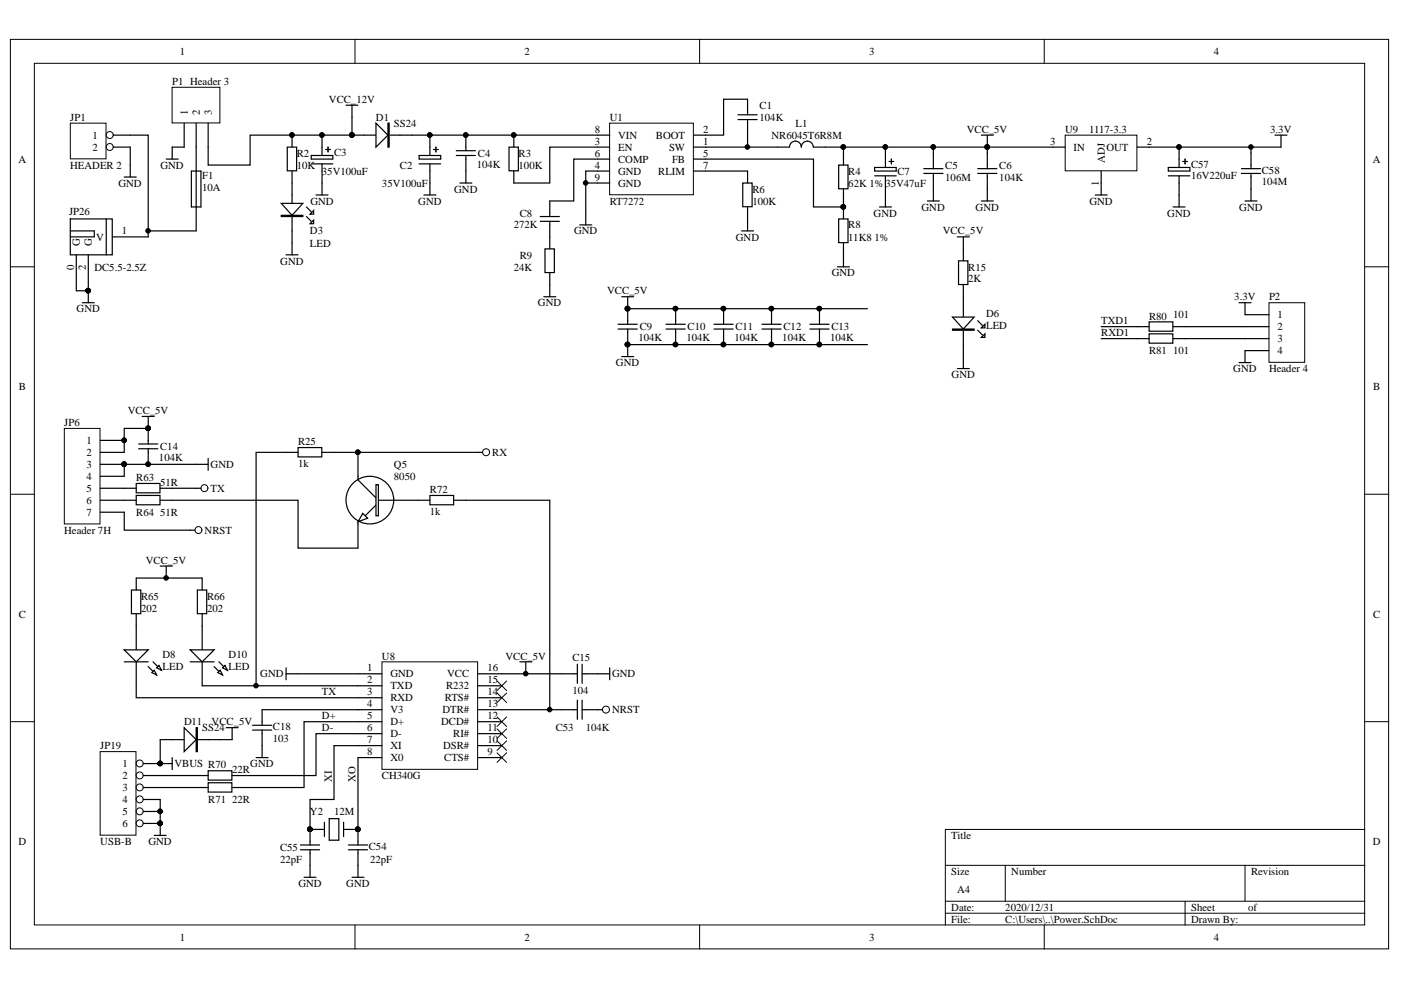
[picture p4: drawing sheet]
<svg xmlns="http://www.w3.org/2000/svg" width="297mm" height="210mm" viewBox="0 0 297 210" stroke-linecap="round" stroke-linejoin="round" font-family="sans-serif">
<defs><g id="words">
<g font-size="2.3">
<text x="38.1" y="11.7">1</text>
<text x="111.2" y="11.7">2</text>
<text x="184.3" y="11.7">3</text>
<text x="257.3" y="11.7">4</text>
<text x="36.5" y="18">P1 Header 3</text>
<text x="69.7" y="21.8">VCC_12V</text>
<text x="161" y="23.1">C1</text>
<text x="14.9" y="25.6">JP1</text>
<text x="19.6" y="29.4">1</text>
<text x="39.8" y="24.3" transform="rotate(-90 39.8 24.3)">1</text>
<text x="42.4" y="24.3" transform="rotate(-90 42.4 24.3)">2</text>
<text x="44.9" y="24.3" transform="rotate(-90 44.9 24.3)">3</text>
<text x="79.7" y="25.6">D1</text>
<text x="83.5" y="26.9">SS24</text>
<text x="126.1" y="28.2">8</text>
<text x="129.3" y="25.6">U1</text>
<text x="131.1" y="29.4">VIN</text>
<text x="139.1" y="29.4">BOOT</text>
<text x="149.1" y="28.2">2</text>
<text x="161" y="25.6">104K</text>
<text x="163.6" y="29.4">NR6045T6R8M</text>
<text x="168.7" y="26.9">L1</text>
<text x="205" y="28.2">VCC_5V</text>
<text x="225.8" y="28.2">U9</text>
<text x="230.9" y="28.2">1117-3.3</text>
<text x="269.3" y="28.2">3.3V</text>
<text x="3.9" y="34.5">A</text>
<text x="14.9" y="35.8">HEADER 2</text>
<text x="19.6" y="32">2</text>
<text x="34" y="35.8">GND</text>
<text x="62.9" y="33.2">R2</text>
<text x="62.9" y="35.8">10K</text>
<text x="70.8" y="33">C3</text>
<text x="84.8" y="35.8">C2</text>
<text x="101.1" y="35.5">104K</text>
<text x="101.3" y="33.2">C4</text>
<text x="110" y="33.2">R3</text>
<text x="110" y="35.8">100K</text>
<text x="126.1" y="30.7">3</text>
<text x="126.1" y="35.8">4</text>
<text x="126.1" y="33.2">6</text>
<text x="131.1" y="32">EN</text>
<text x="131.1" y="34.5">COMP</text>
<text x="141.8" y="32">SW</text>
<text x="142.5" y="34.5">FB</text>
<text x="149.1" y="30.7">1</text>
<text x="149.1" y="33.2">5</text>
<text x="149.1" y="35.8">7</text>
<text x="200.4" y="35.8">C5</text>
<text x="211.9" y="35.8">C6</text>
<text x="222.7" y="30.7">3</text>
<text x="227.6" y="32">IN</text>
<text x="234.2" y="34.5" transform="rotate(-90 234.2 34.5)">ADJ</text>
<text x="234.6" y="32">OUT</text>
<text x="243.1" y="30.7">2</text>
<text x="252.5" y="35.5">C57</text>
<text x="291.1" y="34.5">A</text>
<text x="25.1" y="39.6">GND</text>
<text x="42.9" y="38.1">F1</text>
<text x="42.9" y="40.6">10A</text>
<text x="68.3" y="37">35V100uF</text>
<text x="81" y="39.6">35V100uF</text>
<text x="96.3" y="40.8">GND</text>
<text x="126.1" y="38.3">9</text>
<text x="131.1" y="37">GND</text>
<text x="131.1" y="39.6">GND</text>
<text x="139.6" y="37">RLIM</text>
<text x="159.5" y="40.8">R6</text>
<text x="179.9" y="37">R4</text>
<text x="179.9" y="39.6">62K 1%</text>
<text x="187.7" y="39.6">35V47uF</text>
<text x="190.3" y="37">C7</text>
<text x="200.4" y="38.3">106M</text>
<text x="211.9" y="38.3">104K</text>
<text x="233" y="39.4" transform="rotate(-90 233 39.4)">1</text>
<text x="252.5" y="38.1">16V220uF</text>
<text x="267.5" y="36.8">C58</text>
<text x="267.5" y="39.3">104M</text>
<text x="14.6" y="45.7">JP26</text>
<text x="65.8" y="43.4">GND</text>
<text x="88.7" y="43.4">GND</text>
<text x="110.2" y="45.9">C8</text>
<text x="129.3" y="43.4">RT7272</text>
<text x="159.5" y="43.4">100K</text>
<text x="185.2" y="45.9">GND</text>
<text x="195.4" y="44.6">GND</text>
<text x="206.8" y="44.6">GND</text>
<text x="231" y="43.4">GND</text>
<text x="247.5" y="45.9">GND</text>
<text x="262.8" y="44.6">GND</text>
<text x="17" y="52.2" transform="rotate(-90 17 52.2)">G</text>
<text x="19.5" y="52.2" transform="rotate(-90 19.5 52.2)">G</text>
<text x="20.4" y="51">V</text>
<text x="25.8" y="49.7">1</text>
<text x="65.7" y="49.7">D3</text>
<text x="65.7" y="52.3">LED</text>
<text x="108.9" y="48.4">272K</text>
<text x="121.7" y="49.7">GND</text>
<text x="156" y="51">GND</text>
<text x="179.9" y="48.4">R8</text>
<text x="179.9" y="51">11K8 1%</text>
<text x="199.9" y="49.7">VCC_5V</text>
<text x="15.7" y="57.2" transform="rotate(-90 15.7 57.2)">0</text>
<text x="18.2" y="57.2" transform="rotate(-90 18.2 57.2)">2</text>
<text x="20" y="57.4">DC5.5-2.5Z</text>
<text x="59.4" y="56.1">GND</text>
<text x="108.9" y="57.4">24K</text>
<text x="110.2" y="54.8">R9</text>
<text x="176.4" y="58.6">GND</text>
<text x="205.3" y="57.4">R15</text>
<text x="205.3" y="59.9">2K</text>
<text x="114.1" y="65">GND</text>
<text x="128.7" y="62.4">VCC_5V</text>
<text x="261.7" y="63.7">3.3V</text>
<text x="269.1" y="63.7">P2</text>
<text x="16.2" y="66.2">GND</text>
<text x="135.6" y="70">C9</text>
<text x="145.8" y="70">C10</text>
<text x="156" y="70">C11</text>
<text x="166.1" y="70">C12</text>
<text x="176.3" y="70">C13</text>
<text x="209.1" y="67.2">D6</text>
<text x="209.1" y="69.8">LED</text>
<text x="233.5" y="71.3">RXD1</text>
<text x="233.5" y="68.8">TXD1</text>
<text x="243.6" y="67.7">R80</text>
<text x="248.7" y="67.5">101</text>
<text x="270.8" y="67.5">1</text>
<text x="270.8" y="70">2</text>
<text x="130.6" y="77.7">GND</text>
<text x="135.4" y="72.3">104K</text>
<text x="145.5" y="72.3">104K</text>
<text x="155.7" y="72.3">104K</text>
<text x="165.9" y="72.3">104K</text>
<text x="176" y="72.3">104K</text>
<text x="243.6" y="75.1">R81</text>
<text x="248.7" y="75.1">101</text>
<text x="270.8" y="72.6">3</text>
<text x="270.8" y="75.1">4</text>
<text x="4" y="82.7">B</text>
<text x="201.8" y="80.2">GND</text>
<text x="261.5" y="78.9">GND</text>
<text x="269.1" y="78.9">Header 4</text>
<text x="291.2" y="82.7">B</text>
<text x="27.1" y="87.8">VCC_5V</text>
<text x="13.6" y="90.3">JP6</text>
<text x="18.4" y="94.1">1</text>
<text x="34" y="95.4">C14</text>
<text x="63.2" y="94.4">R25</text>
<text x="18.4" y="96.7">2</text>
<text x="18.4" y="99.2">3</text>
<text x="18.4" y="101.7">4</text>
<text x="28.9" y="102">R63</text>
<text x="33.7" y="97.7">104K</text>
<text x="44.7" y="99.2">GND</text>
<text x="63.2" y="99">1k</text>
<text x="83.5" y="99.2">Q5</text>
<text x="83.5" y="101.7">8050</text>
<text x="104.4" y="96.7">RX</text>
<text x="18.4" y="104.3">5</text>
<text x="18.4" y="106.8">6</text>
<text x="34" y="103">51R</text>
<text x="44.7" y="104.3">TX</text>
<text x="91.1" y="104.6">R72</text>
<text x="13.6" y="113.2">Header 7H</text>
<text x="18.4" y="109.4">7</text>
<text x="28.9" y="109.4">R64</text>
<text x="34" y="109.4">51R</text>
<text x="43.4" y="113.2">NRST</text>
<text x="91.1" y="109.1">1k</text>
<text x="30.9" y="119.5">VCC_5V</text>
<text x="4" y="131">C</text>
<text x="29.9" y="127.1">R65</text>
<text x="29.9" y="129.7">202</text>
<text x="43.9" y="127.1">R66</text>
<text x="43.9" y="129.7">202</text>
<text x="291.2" y="131">C</text>
<text x="34.5" y="139.6">D8</text>
<text x="34.5" y="142.1">LED</text>
<text x="48.5" y="139.6">D10</text>
<text x="48.5" y="142.1">LED</text>
<text x="55.2" y="143.6">GND</text>
<text x="77.8" y="142.4">1</text>
<text x="81" y="139.8">U8</text>
<text x="82.8" y="143.6">GND</text>
<text x="94.8" y="143.6">VCC</text>
<text x="103.4" y="142.4">16</text>
<text x="107.2" y="139.8">VCC_5V</text>
<text x="121.4" y="140.1">C15</text>
<text x="129.8" y="143.6">GND</text>
<text x="68.3" y="147.4">TX</text>
<text x="77.8" y="144.9">2</text>
<text x="77.8" y="147.4">3</text>
<text x="77.8" y="150">4</text>
<text x="82.8" y="146.2">TXD</text>
<text x="82.8" y="148.7">RXD</text>
<text x="94.3" y="148.7">RTS#</text>
<text x="94.6" y="146.2">R232</text>
<text x="103.4" y="150">13</text>
<text x="103.4" y="147.4">14</text>
<text x="103.4" y="144.9">15</text>
<text x="121.4" y="147.2">104</text>
<text x="39" y="153.8">D11</text>
<text x="42.9" y="155.1">SS24</text>
<text x="44.9" y="153.8">VCC_5V</text>
<text x="57.9" y="154.8">C18</text>
<text x="68.3" y="152.5">D+</text>
<text x="68.3" y="155.1">D-</text>
<text x="77.8" y="152.5">5</text>
<text x="77.8" y="155.1">6</text>
<text x="82.8" y="151.2">V3</text>
<text x="82.8" y="153.8">D+</text>
<text x="93.5" y="153.8">DCD#</text>
<text x="93.8" y="151.2">DTR#</text>
<text x="103.4" y="155.1">11</text>
<text x="103.4" y="152.5">12</text>
<text x="117.8" y="155.1">C53</text>
<text x="124.2" y="155.1">104K</text>
<text x="129.8" y="151.2">NRST</text>
<text x="21.3" y="158.9">JP19</text>
<text x="57.9" y="157.4">103</text>
<text x="77.8" y="157.6">7</text>
<text x="77.8" y="160.1">8</text>
<text x="82.8" y="156.3">D-</text>
<text x="82.8" y="158.9">XI</text>
<text x="82.8" y="161.4">X0</text>
<text x="93.9" y="158.9">DSR#</text>
<text x="94.2" y="161.4">CTS#</text>
<text x="96.1" y="156.3">RI#</text>
<text x="103.4" y="160.1">9</text>
<text x="103.4" y="157.6">10</text>
<text x="26" y="162.7">1</text>
<text x="26" y="165.2">2</text>
<text x="26" y="167.7">3</text>
<text x="37" y="162.7">VBUS R70</text>
<text x="49.2" y="163.9">22R</text>
<text x="53.1" y="162.7">GND</text>
<text x="70.3" y="165.7" transform="rotate(-90 70.3 165.7)">XI</text>
<text x="75.4" y="165.7" transform="rotate(-90 75.4 165.7)">XO</text>
<text x="81" y="165.2">CH340G</text>
<text x="26" y="170.3">4</text>
<text x="26" y="172.8">5</text>
<text x="44.2" y="170.3">R71</text>
<text x="49.2" y="170.3">22R</text>
<text x="65.7" y="172.8">Y2</text>
<text x="70.8" y="172.8">12M</text>
<text x="3.9" y="179.1">D</text>
<text x="21.3" y="179.1">USB-B</text>
<text x="26" y="175.3">6</text>
<text x="31.5" y="179.1">GND</text>
<text x="201.7" y="177.9">Title</text>
<text x="291.1" y="179.1">D</text>
<text x="59.4" y="180.4">C55</text>
<text x="59.4" y="183">22pF</text>
<text x="78.2" y="180.2">C54</text>
<text x="78.4" y="183">22pF</text>
<text x="201.7" y="185.5">Size</text>
<text x="214.4" y="185.5">Number</text>
<text x="265.2" y="185.5">Revision</text>
<text x="63.3" y="188.1">GND</text>
<text x="73.4" y="188.1">GND</text>
<text x="203" y="189.3">A4</text>
<text x="201.7" y="193.1">Date:</text>
<text x="201.7" y="195.7">File:</text>
<text x="213.1" y="193.1">2020/12/31</text>
<text x="213.1" y="195.7">C:\Users\..\Power.SchDoc</text>
<text x="252.5" y="193.1">Sheet</text>
<text x="252.5" y="195.7">Drawn By:</text>
<text x="264.6" y="193.1">of</text>
<text x="38.1" y="199.5">1</text>
<text x="111.2" y="199.5">2</text>
<text x="184.3" y="199.5">3</text>
<text x="257.3" y="199.5">4</text>
</g>
</g></defs>
<g fill="#fff" stroke="#000" stroke-width=".21">
<path d="M2.2 8.3h292.2v192.9h-292.2z"/>
<path d="M7.3 13.4h282v182.7h-282z"/>
</g>
<g fill="none" stroke="#000" stroke-width=".21">
<path d="M75.3 8.3v5.1M148.3 8.3v5.1M221.4 8.3v5.1M2.2 56.6h5.1M289.4 56.6h5.1M2.2 104.8h5.1M289.4 104.8h5.1M2.2 153h5.1M289.4 153h5.1M289.4 175.9h-89v20.3M75.3 196.2v5M148.3 196.2v5"/>
<path d="M200.4 183.5h89M200.4 191.1h89M200.4 193.6h89M213.1 183.5v7.6M221.4 196.2v5M251.3 191.1v5.1M264 183.5v7.6"/>
</g>
<path d="M74.6 28.7h12.7" fill="none" stroke="#000" stroke-width=".25"/>
<circle cx="74.6" cy="28.6" r=".48" fill="#000" stroke="#000" stroke-width=".21"/>
<path d="M82.3 26.1h.2v5.1h-.2z" fill-rule="evenodd" fill="#fff"/>
<path d="M82.3 26.1h.2v5.1h-.2z" fill="none" stroke="#000" stroke-width=".25"/>
<path d="M79.7 26.1l2.6 2.6-2.6 2.5z" fill="#fff"/>
<path d="M79.7 26.1l2.6 2.6-2.6 2.5z" fill="none" stroke="#000" stroke-width=".25"/>
<circle cx="74.6" cy="28.6" r=".48" fill="#000" stroke="#000" stroke-width=".21"/>
<path d="M14.9 26.1h7.6v7.6h-7.6z" fill="#fff" stroke="#000" stroke-width=".21"/>
<path d="M22.5 28.7h5.1" fill="none" stroke="#000" stroke-width=".25"/>
<circle cx="23.3" cy="28.6" r=".74" fill="#fff" stroke="#000" stroke-width=".21"/>
<path d="M22.5 31.2h5.1" fill="none" stroke="#000" stroke-width=".25"/>
<circle cx="23.3" cy="31.2" r=".74" fill="#fff" stroke="#000" stroke-width=".21"/>
<path d="M26.3 37.5h2.6M27.6 31.2v6.3M40.6 36.3h2v7.6h-2zM41.6 31.2v17.8M60.9 31.2h2v5h-2zM61.9 28.7v2.5M61.9 36.3v15.2M65 45.9l1 1M65 43.9l1 1M203.2 55.3h2v5h-2zM204.2 52.8v2.5M204.2 60.4v2.5" fill="none" stroke="#000" stroke-width=".25"/>
<circle cx="61.9" cy="28.6" r=".48" fill="#000" stroke="#000" stroke-width=".21"/>
<path d="M59.6 43.1h4.6l-2.3 2.6z" fill="#fff"/>
<path d="M59.6 43.1h4.6l-2.3 2.6z" fill="none" stroke="#000" stroke-width=".25"/>
<path d="M59.6 45.7h4.6v.2h-4.6z" fill-rule="evenodd" fill="#fff"/>
<path d="M59.6 45.7h4.6v.2h-4.6z" fill="none" stroke="#000" stroke-width=".25"/>
<path d="M65.7 47.4l.8-.7v.7z" fill="#fff"/>
<path d="M65.7 47.4l.8-.7v.7z" fill="none" stroke="#000" stroke-width=".25"/>
<path d="M65.7 45.4l.8-.8v.8z" fill="#fff"/>
<path d="M65.7 45.4l.8-.8v.8zM204.2 62.9v12.7M207.3 70l1 1M207.3 68l1 1" fill="none" stroke="#000" stroke-width=".25"/>
<path d="M202 67.2h4.5l-2.3 2.6z" fill="#fff"/>
<path d="M202 67.2h4.5l-2.3 2.6z" fill="none" stroke="#000" stroke-width=".25"/>
<path d="M202 69.8h4.5v.2h-4.5z" fill-rule="evenodd" fill="#fff"/>
<path d="M202 69.8h4.5v.2h-4.5z" fill="none" stroke="#000" stroke-width=".25"/>
<path d="M208.1 71.5l.7-.7v.7z" fill="#fff"/>
<path d="M208.1 71.5l.7-.7v.7z" fill="none" stroke="#000" stroke-width=".25"/>
<path d="M208.1 69.5l.7-.7v.7z" fill="#fff"/>
<g fill="none" stroke="#000" stroke-width=".25">
<path d="M66 33h4.6v.7h-4.6zM66 34.7h4.6M68.3 28.7v4.3M68.3 34.7v6.6M69 31.7h1.1M69.5 31.2v1M73.4 22.3h2.5M74.6 22.3v2.5M88.9 33h4.5v.7h-4.5zM88.9 34.7h4.5M91.1 28.7v4.3M91.1 34.7v6.6"/>
<path d="M91.9 31.7h1M92.4 31.2v1M96.7 32h4.1M96.7 33h4.1M97.5 38.8h2.5M98.8 28.7v3.3M98.8 33v5.8M60.7 54h2.5M61.9 51.5v2.5M67 41.3h2.5M89.9 41.3h2.5M203 50.2h2.5"/>
<path d="M204.2 50.2v2.6M131 68.8h4.1M131 69.8h4.1M131.8 75.6h2.6M131.8 62.9h2.6M133.1 62.9v5.9M133.1 69.8v5.8M133.1 73.1h50.8M133.1 65.5h50.8M141.2 68.8h4.1M141.2 69.8h4.1M143.2 65.5v3.3"/>
<path d="M143.2 69.8v3.3M151.4 68.8h4M151.4 69.8h4M153.4 65.5v3.3M153.4 69.8v3.3M161.5 68.8h4.1M161.5 69.8h4.1M163.6 65.5v3.3M163.6 69.8v3.3M171.7 68.8h4.1M171.7 69.8h4.1M173.7 65.5v3.3"/>
<path d="M173.7 69.8v3.3M203 78.1h2.5M204.2 75.6v2.5M208.1 69.5l.7-.7v.7z"/>
</g>
<g fill="#000" stroke="#000" stroke-width=".21">
<circle cx="68.3" cy="28.6" r=".48"/>
<circle cx="91.1" cy="28.6" r=".49"/>
<circle cx="98.7" cy="28.6" r=".48"/>
<circle cx="133.1" cy="65.4" r=".49"/>
<circle cx="133.1" cy="73" r=".49"/>
<circle cx="143.2" cy="65.4" r=".49"/>
<circle cx="143.2" cy="73" r=".49"/>
<circle cx="153.4" cy="65.4" r=".49"/>
<circle cx="153.4" cy="73" r=".49"/>
<circle cx="163.5" cy="65.4" r=".49"/>
<circle cx="163.5" cy="73" r=".49"/>
<circle cx="173.7" cy="65.4" r=".49"/>
<circle cx="173.7" cy="73" r=".49"/>
</g>
<path d="M129.2 26.1h17.8v15.2h-17.8z" fill="#fff" stroke="#000" stroke-width=".21"/>
<g fill="none" stroke="#000" stroke-width=".25">
<path d="M87.3 28.7h42M107.9 31.2h2v5h-2zM108.9 28.7v2.5M124.2 38.8h5.1M129.3 31.2h-12.7v7.6h-7.7v-2.5M129.3 33.7h-7.7v8.9h-5v3.3M129.3 36.3h-5.1v11.4M147.1 36.3h11.4v2.5M147.1 33.7h2.5M156.5 24.3h4M156.5 25.4h4M157.5 38.8h2v5h-2z"/>
<path d="M158.5 24.3v-3.3h-5.1v7.7h-6.3M158.5 25.4v5.8M169.9 31.2a1.25 1.25 0 0 0-1.3-1.3 1.25 1.25 0 0 0-1.2 1.3h-20.3M172.4 31.2a1.26 1.26 0 0 0-1.2-1.3 1.26 1.26 0 0 0-1.3 1.3M172.5 31.2h6.3M177.8 35h2v5h-2zM178.8 32.5v2.5M185.4 35.5h4.6v.8h-4.6zM185.4 37.3h4.6M187.7 31.2v4.3M187.7 37.3v6.6M188.5 34.2h1"/>
<path d="M189 33.7v1M195.9 35.8h4M195.9 36.8h4M197.9 32.5v3.3M197.9 36.8v5.8M207.3 35.8h4.1M207.3 36.8h4.1M208.1 28.7h2.5M209.3 28.7v2.5M209.3 32.5v3.3M209.3 36.8v5.8M114.5 45.9h4.1"/>
<path d="M114.5 46.9h4.1M115.5 52.8h2v5h-2zM116.6 46.9v5.9M116.6 57.8v5.1M122.9 47.7h2.6M157.2 49h2.6M158.5 43.9v5.1M177.6 56.6h2.5M177.8 46.4h2v5h-2zM178.8 40.1v2.5M178.8 43.9v2.5M178.8 51.5v5.1"/>
<path d="M186.5 43.9h2.5M196.6 42.6h2.6M208.1 42.6h2.5M115.3 62.9h2.5M29.4 94.1h4.1M29.4 95.1h4.1M30.2 88.3h2.5M31.4 90.8h-5.1v5.1M31.4 88.3v5.8M31.4 95.1v3.3M41.6 98.4h2.5M44.1 97.2v2.5"/>
</g>
<g fill="#000" stroke="#000" stroke-width=".21">
<circle cx="108.9" cy="28.6" r=".48"/>
<circle cx="124.2" cy="38.8" r=".48"/>
<circle cx="158.5" cy="31.2" r=".49"/>
<circle cx="178.8" cy="31.2" r=".49"/>
<circle cx="187.7" cy="31.2" r=".48"/>
<circle cx="209.3" cy="31.2" r=".48"/>
<circle cx="178.8" cy="43.9" r=".49"/>
<circle cx="31.4" cy="98.4" r=".48"/>
<circle cx="31.4" cy="90.8" r=".48"/>
</g>
<path d="M81 140.3h20.3v22.8h-20.3z" fill="#fff" stroke="#000" stroke-width=".21"/>
<g fill="none" stroke="#000" stroke-width=".25">
<path d="M53.5 153.8h4.1M53.5 154.8h4.1M55.6 154.8v5.8M60.7 142.9h20.3M60.7 141.6v2.5M75.9 145.4h5.1M75.9 147.9h5.1M75.9 153h5.1M75.9 155.6h5.1M81 158.1h-10.2v11.4h-5.1v6.4M81 150.5h-25.4v3.3M101.3 142.9h21.1"/>
<path d="M101.3 145.4h5.1M101.3 147.9h5.1M101.3 150.5h21.1M101.3 153h5.1M101.3 155.6h5.1M101.3 158.1h5.1M122.4 140.8v4.1M122.4 148.4v4.1M123.4 142.9h5.9M123.4 150.5h4.3M123.4 140.8v4.1M123.4 148.4v4.1"/>
<path d="M129.3 141.6v2.5M54.3 160.6h2.5M63.7 179.2h4.1M65.7 175.9h3.1M65.7 175.9v3.3M68.8 174.3v3.1M69.8 173.6h2v4.5h-2zM72.9 175.9h3M72.9 174.3v3.1M73.9 179.2h4M81 160.6h-5.1v18.6M101.3 160.6h5.1"/>
<path d="M63.7 180.2h4.1M64.5 186h2.5M65.7 180.2v5.8M73.9 180.2h4M74.6 186h2.6M75.9 180.2v5.8"/>
</g>
<g fill="#000" stroke="#000" stroke-width=".21">
<circle cx="65.7" cy="175.8" r=".49"/>
<circle cx="75.9" cy="175.8" r=".49"/>
</g>
<g fill="none" stroke="#000" stroke-width=".21">
<path d="M105.4 144.4l2 2M105.4 146.9l2 2.1M105.4 152l2 2M105.4 154.5l2 2.1M105.4 157.1l2 2M105.4 159.6l2 2M107.4 144.4l-2 2M107.4 146.9l-2 2.1M107.4 152l-2 2M107.4 154.5l-2 2.1M107.4 157.1l-2 2M107.4 159.6l-2 2"/>
<circle cx="128.5" cy="150.4" r=".74"/>
</g>
<path d="M21.2 159.4h7.6v17.7h-7.6z" fill="#fff" stroke="#000" stroke-width=".21"/>
<path d="M28.9 161.9h5.1" fill="none" stroke="#000" stroke-width=".25"/>
<circle cx="29.6" cy="161.9" r=".74" fill="#fff" stroke="#000" stroke-width=".21"/>
<circle cx="33.9" cy="161.9" r=".48" fill="#000" stroke="#000" stroke-width=".21"/>
<path d="M28.9 164.4h5.1" fill="none" stroke="#000" stroke-width=".25"/>
<circle cx="29.6" cy="164.4" r=".74" fill="#fff" stroke="#000" stroke-width=".21"/>
<path d="M28.9 167h5.1" fill="none" stroke="#000" stroke-width=".25"/>
<circle cx="29.6" cy="166.9" r=".74" fill="#fff" stroke="#000" stroke-width=".21"/>
<path d="M28.9 169.5h5.1" fill="none" stroke="#000" stroke-width=".25"/>
<circle cx="29.6" cy="169.5" r=".74" fill="#fff" stroke="#000" stroke-width=".21"/>
<path d="M28.9 172.1h5.1" fill="none" stroke="#000" stroke-width=".25"/>
<circle cx="29.6" cy="172" r=".74" fill="#fff" stroke="#000" stroke-width=".21"/>
<circle cx="33.9" cy="172" r=".48" fill="#000" stroke="#000" stroke-width=".21"/>
<path d="M28.9 174.6h5.1" fill="none" stroke="#000" stroke-width=".25"/>
<circle cx="29.6" cy="174.6" r=".74" fill="#fff" stroke="#000" stroke-width=".21"/>
<g fill="#000" stroke="#000" stroke-width=".21">
<circle cx="33.9" cy="161.9" r=".48"/>
<circle cx="33.9" cy="174.6" r=".48"/>
<circle cx="33.9" cy="172" r=".48"/>
</g>
<path d="M42.9 132.7v5.1M42.9 140.3v5.1M75.9 153h-11.4v14h-15.3M75.9 155.6h-8.9v8.8h-17.8M32.7 177.1h2.5M34 161.9h2.5M34 169.5v7.6M34 164.4h10.1M34 167h10.1M36.5 160.6v2.6M44.1 163.4h5.1v2h-5.1zM44.1 166h5.1v1.9h-5.1z" fill="none" stroke="#000" stroke-width=".25"/>
<path d="M40.3 137.8h5.1l-2.5 2.5z" fill="#fff"/>
<path d="M40.3 137.8h5.1l-2.5 2.5zM45.4 141.3l1.8 1.8M46.4 140.3l1.8 1.8" fill="none" stroke="#000" stroke-width=".25"/>
<path d="M46.2 142.6l.5-.5 .5 1z" fill="#fff"/>
<path d="M46.2 142.6l.5-.5 .5 1z" fill="none" stroke="#000" stroke-width=".25"/>
<path d="M47.2 141.6l.5-.5 .5 1z" fill="#fff"/>
<path d="M28.9 132.7v5.1M28.9 140.3v5.1M40.3 140.3h5.1M47.2 141.6l.5-.5 .5 1z" fill="none" stroke="#000" stroke-width=".25"/>
<path d="M26.3 137.8h5.1l-2.5 2.5z" fill="#fff"/>
<path d="M26.3 137.8h5.1l-2.5 2.5zM31.4 141.3l1.8 1.8M32.4 140.3l1.8 1.8" fill="none" stroke="#000" stroke-width=".25"/>
<path d="M32.2 142.6l.5-.5 .5 1z" fill="#fff"/>
<path d="M32.2 142.6l.5-.5 .5 1z" fill="none" stroke="#000" stroke-width=".25"/>
<path d="M33.2 141.6l.5-.5 .5 1z" fill="#fff"/>
<g fill="none" stroke="#000" stroke-width=".25">
<path d="M60.7 95.9h2.5M63.2 94.9h5v2h-5zM68.3 95.9h2.5M75.9 95.9v5.8l3.8 3.9M101.3 95.9h1M26.3 103.5h2.6M26.3 106.1h2.6M28.9 102.5h5v2h-5zM28.9 105h5v2h-5zM34 103.5h8.6M34 106.1h2.5M75.9 110.6v5.6"/>
<path d="M79.7 106.1h8.9M79.7 107.1l-2.3 2.3M27.9 125.1h1.9v5h-1.9zM28.9 125.1v-2.5h14v2.5M28.9 130.2v2.5M34 120h2.5M35.2 120v2.6M41.8 125.1h2v5h-2zM42.9 130.2v2.5M26.3 140.3h5.1M28.9 145.4v2.5h47M33.2 141.6l.5-.5 .5 1z"/>
<path d="M42.9 145.4h33M110.2 140.3h2.6M111.5 140.3v2.6"/>
</g>
<g fill="#000" stroke="#000" stroke-width=".21">
<circle cx="75.9" cy="95.9" r=".49"/>
<circle cx="35.2" cy="122.5" r=".48"/>
<circle cx="111.5" cy="142.8" r=".48"/>
</g>
<g fill="none" stroke="#000" stroke-width=".21">
<circle cx="103.1" cy="95.9" r=".74"/>
<circle cx="43.3" cy="103.5" r=".74"/>
</g>
<path d="M79.7 102.8h.5v6.6h-.5z" fill-rule="evenodd" fill="#fff"/>
<path d="M79.7 102.8h.5v6.6h-.5z" fill="none" stroke="#000" stroke-width=".25"/>
<path d="M76.9 108.9l1 1-2 .7z" fill="#fff"/>
<g fill="none" stroke="#000" stroke-width=".25">
<path d="M60.7 95.9h-6.4v49.5M70.8 95.9h30.5M36.5 106.1h26.7v10.1h12.7M76.9 108.9l1 1-2 .7zM88.6 106.1h2.5M91.1 105h5.1v2h-5.1zM96.2 106.1h20.4v44.4M34 156.8h12.7"/>
<circle cx="78.4" cy="106" r="5.1"/>
</g>
<g fill="#000" stroke="#000" stroke-width=".21">
<circle cx="75.9" cy="95.9" r=".49"/>
<circle cx="54.3" cy="145.4" r=".48"/>
<circle cx="116.5" cy="150.5" r=".48"/>
</g>
<path d="M41.6 154.3h.2v5.1h-.2z" fill-rule="evenodd" fill="#fff"/>
<path d="M41.6 154.3h.2v5.1h-.2z" fill="none" stroke="#000" stroke-width=".25"/>
<path d="M39 154.3l2.6 2.5-2.6 2.6z" fill="#fff"/>
<path d="M34 156.8v5.1M39 154.3l2.6 2.5-2.6 2.6zM47.9 154.3h2.6M49.2 154.3v2.5h-2.5" fill="none" stroke="#000" stroke-width=".25"/>
<circle cx="33.9" cy="161.9" r=".48" fill="#000" stroke="#000" stroke-width=".21"/>
<path d="M13.6 90.8h7.6v20.3h-7.6z" fill="#fff" stroke="#000" stroke-width=".21"/>
<g fill="none" stroke="#000" stroke-width=".25">
<path d="M149.6 33.7h22.9v10.2h6.3v-1.3M197.9 32.5v-1.3h11.4v1.3M197.9 31.2h-19.1v1.3M14.9 46.4h8.9v7.6h-8.9zM14.9 49h5.1v1.2h-5.1M16.2 54v7.6h2.5M18.7 54v10.2M22.5 46.4v7.6M23.8 50.2h7.6M17.4 64.2h2.6M21.3 93.4h5M21.3 95.9h5"/>
<path d="M21.3 98.4h20.3M26.3 98.4v2.6h-5M21.3 108.6h5v3.8h15M21.3 103.5h5M21.3 106.1h5"/>
</g>
<g fill="#000" stroke="#000" stroke-width=".21">
<circle cx="178.8" cy="31.2" r=".49"/>
<circle cx="197.9" cy="31.2" r=".48"/>
<circle cx="209.3" cy="31.2" r=".48"/>
<circle cx="178.8" cy="43.9" r=".49"/>
<circle cx="18.7" cy="61.6" r=".49"/>
<circle cx="26.3" cy="93.3" r=".48"/>
<circle cx="26.3" cy="98.4" r=".48"/>
</g>
<circle cx="42.1" cy="112.4" r=".74" fill="none" stroke="#000" stroke-width=".21"/>
<path d="M225.8 28.7h15.2v7.5h-15.2z" fill="#fff" stroke="#000" stroke-width=".21"/>
<g fill="none" stroke="#000" stroke-width=".25">
<path d="M209.3 31.2h16.5M233.5 36.3v5M247.7 35.5h4.6v.8h-4.6zM247.7 37.3h4.6M250 31.2v4.3M250 37.3v6.6M250.8 34.2h1M251.3 33.7v1M263.2 35.8h4.1M263.2 36.8h4.1M265.2 31.2v4.6M265.2 36.8v5.8"/>
<path d="M270.3 28.7h2.6M271.6 28.7v2.5h-30.5M232.2 41.3h2.5M248.7 43.9h2.6M264 42.6h2.5"/>
</g>
<g fill="#000" stroke="#000" stroke-width=".21">
<circle cx="209.3" cy="31.2" r=".48"/>
<circle cx="250" cy="31.2" r=".48"/>
<circle cx="265.2" cy="31.2" r=".48"/>
</g>
<path d="M269 64.2h7.6v12.6h-7.6z" fill="#fff" stroke="#000" stroke-width=".21"/>
<path d="M233.5 69.3h10.1M233.5 71.8h10.1M243.6 68.2h5.1v2h-5.1zM243.6 70.8h5.1v2h-5.1zM248.7 69.3h20.3M248.7 71.8h20.3M262.7 64.2h2.5M262.7 76.9h2.5M264 64.2v2.5h5M269 74.3h-5v2.6" fill="none" stroke="#000" stroke-width=".25"/>
<path d="M36.5 18.5h10.1v7.6h-10.1z" fill="#fff" stroke="#000" stroke-width=".21"/>
<path d="M27.6 28.7h3.8v21.5M35.2 33.7h2.6M39 26.1v5.1h-2.5v2.5M41.6 26.1v5.1M74.6 24.8v3.9h-21.6v6.3h-8.9v-8.9M31.4 49h10.2" fill="none" stroke="#000" stroke-width=".25"/>
<g fill="#000" stroke="#000" stroke-width=".21">
<circle cx="74.6" cy="28.6" r=".48"/>
<circle cx="31.4" cy="48.9" r=".48"/>
</g>
<use href="#words"/>
</svg>
